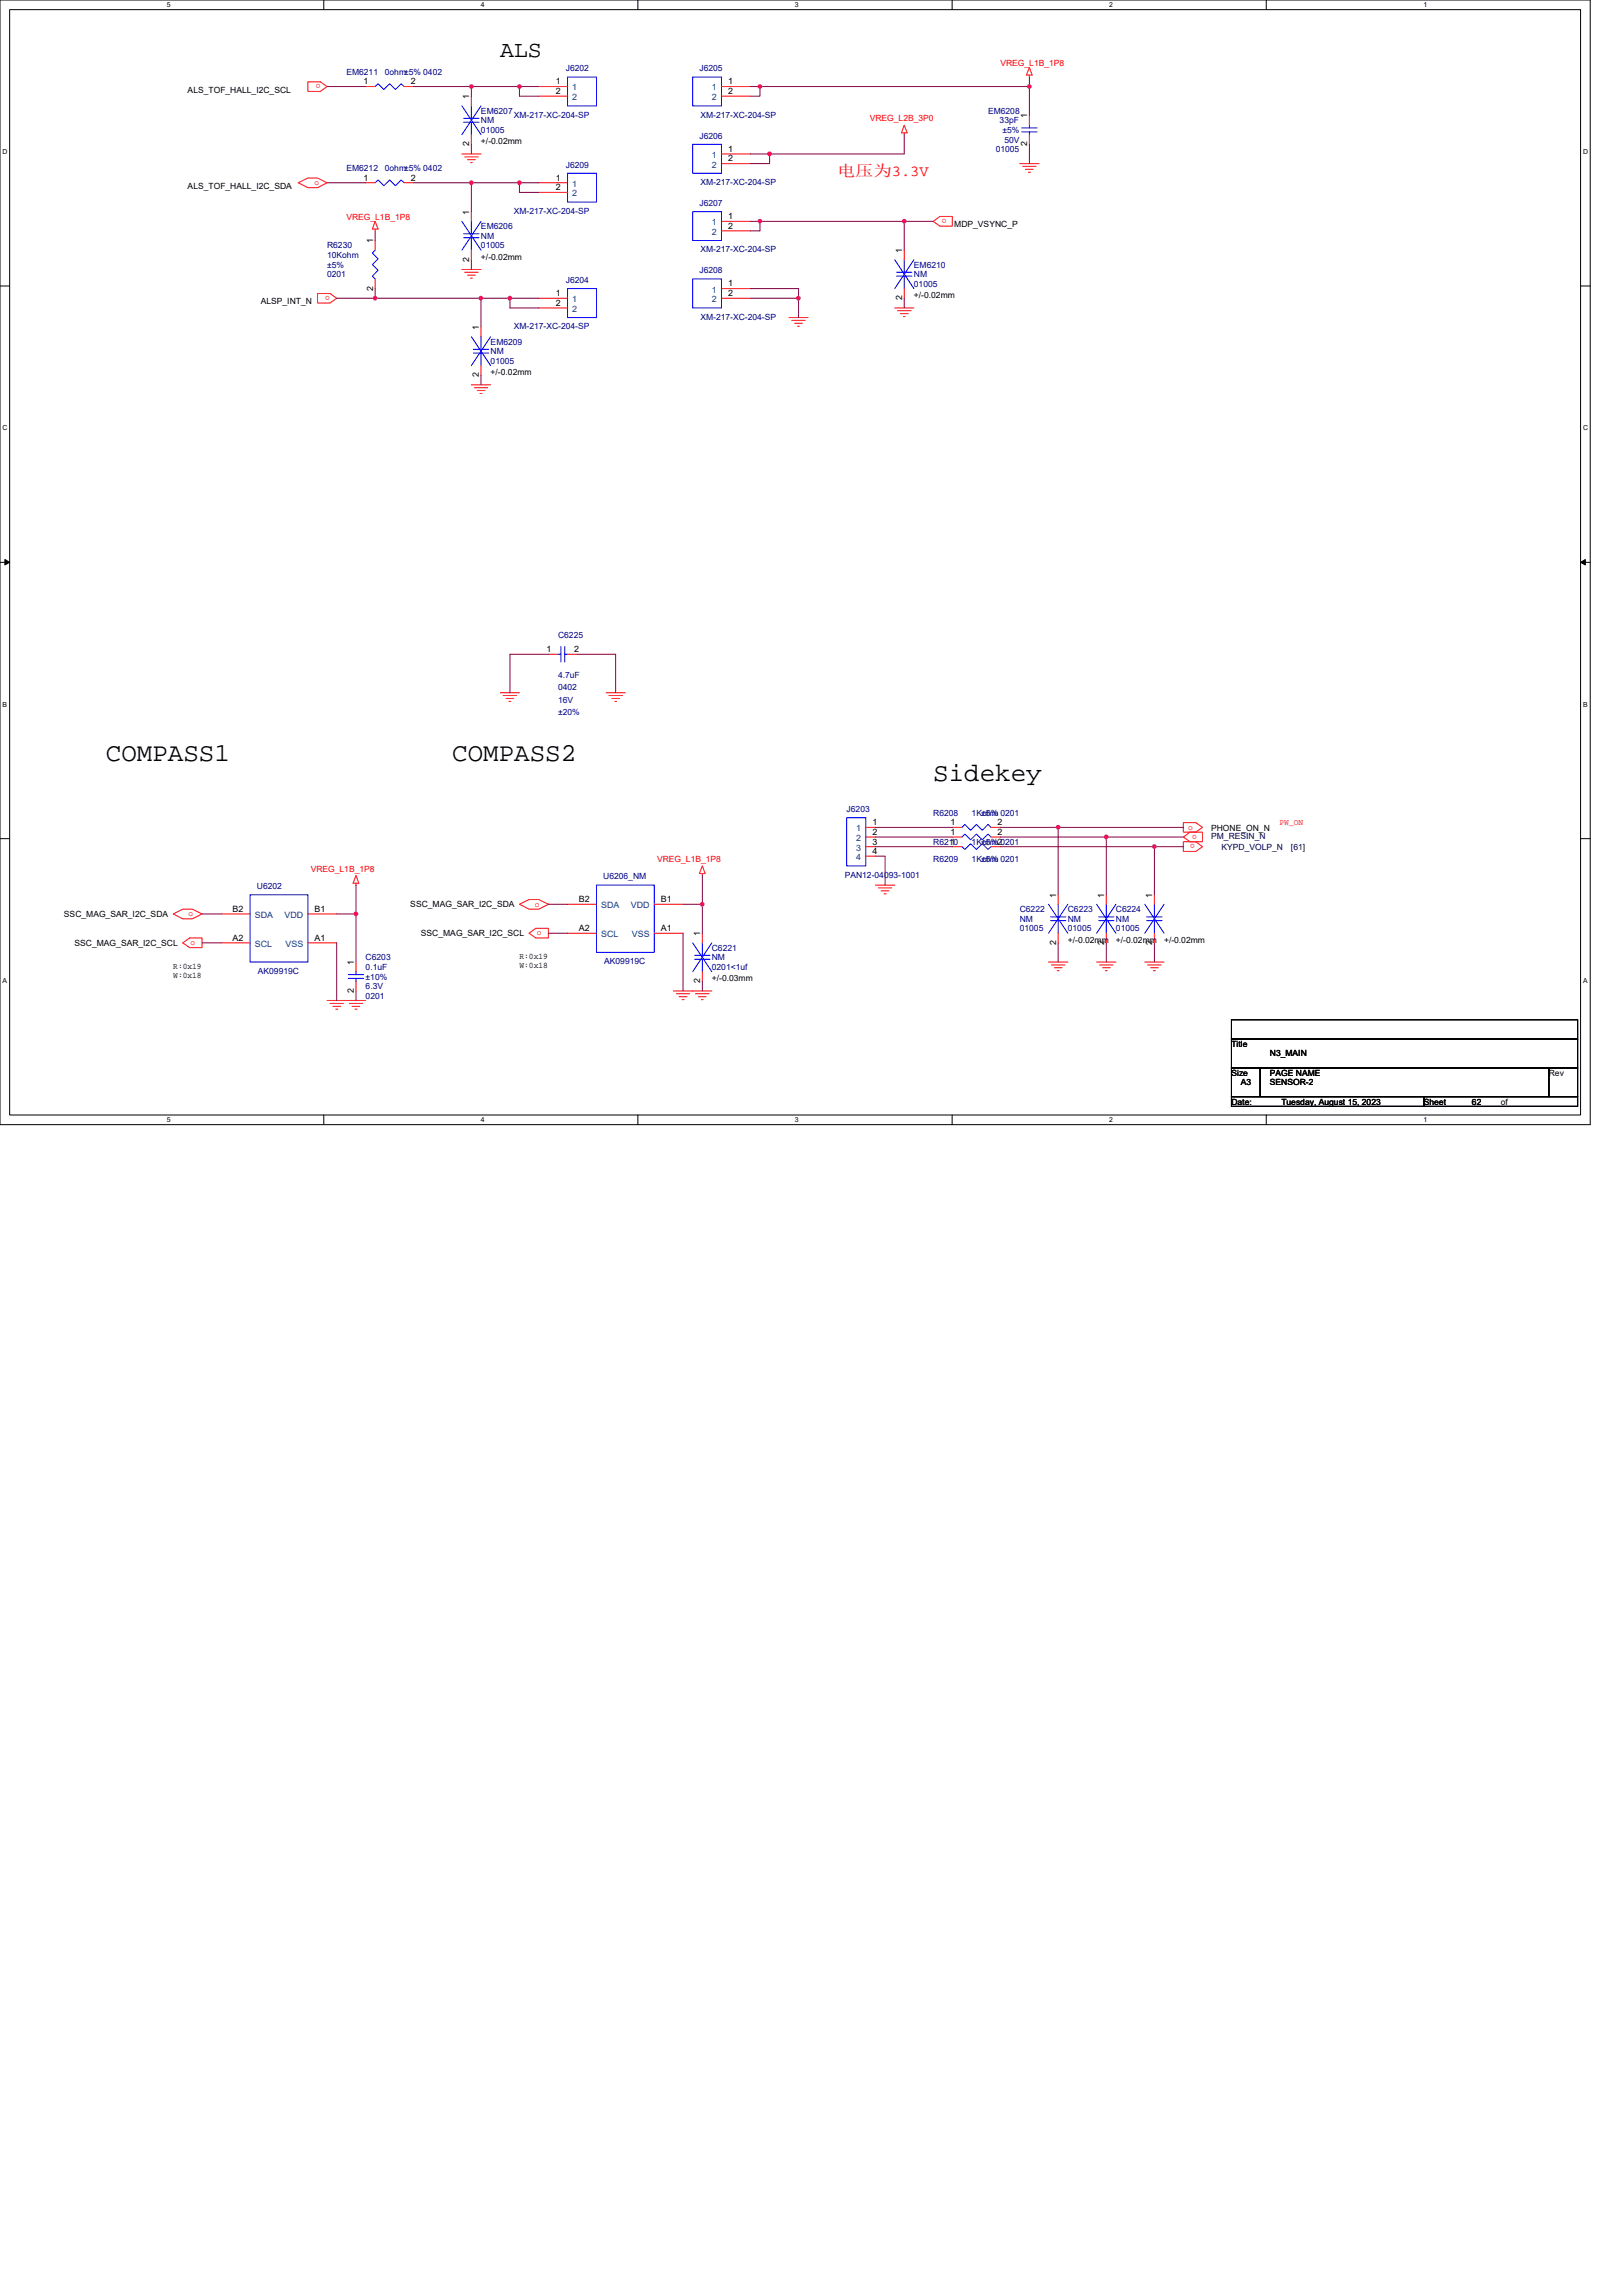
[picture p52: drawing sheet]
<svg xmlns="http://www.w3.org/2000/svg" width="210mm" height="297mm" viewBox="0 0 210 297" stroke-linecap="round" stroke-linejoin="round" font-family="sans-serif">
<defs><g id="words">
<g font-size="3.3">
<text x="13.7" y="98.5">COMPASS1</text>
<text x="58.5" y="98.5">COMPASS2</text>
<text x="120.7" y="101">Sidekey</text>
</g>
<text font-size="3" x="64.7" y="7.3">ALS</text>
<text font-size="2" fill="#f00" x="108.3" y="22.8">电压为3.3V</text>
<g font-size="1.1">
<text x="24.3" y="12">ALS_TOF_HALL_I2C_SCL</text>
<text x="47" y="10.9">1</text>
<text x="53.1" y="10.9">2</text>
<text x="71.9" y="10.9">1</text>
<text x="94.2" y="10.9">1</text>
<text x="60.7" y="12.8" transform="rotate(-90 60.7 12.8)">1</text>
<text x="71.9" y="12.2">2</text>
<text x="94.2" y="12.2">2</text>
<text x="132.9" y="15.3" transform="rotate(-90 132.9 15.3)">1</text>
<text x="47" y="23.4">1</text>
<text x="53.1" y="23.4">2</text>
<text x="60.7" y="18.9" transform="rotate(-90 60.7 18.9)">2</text>
<text x="62.2" y="18.7">+/-0.02mm</text>
<text x="71.9" y="23.4">1</text>
<text x="94.2" y="19.6">1</text>
<text x="94.2" y="20.9">2</text>
<text x="132.9" y="18.9" transform="rotate(-90 132.9 18.9)">2</text>
<text x="24.3" y="24.4">ALS_TOF_HALL_I2C_SDA</text>
<text x="60.7" y="27.8" transform="rotate(-90 60.7 27.8)">1</text>
<text x="71.9" y="24.6">2</text>
<text x="94.2" y="28.4">1</text>
<text x="94.2" y="29.6">2</text>
<text x="123.5" y="29.4">MDP_VSYNC_P</text>
<text x="48.3" y="31.5" transform="rotate(-90 48.3 31.5)">1</text>
<text x="60.7" y="33.9" transform="rotate(-90 60.7 33.9)">2</text>
<text x="62.2" y="33.6">+/-0.02mm</text>
<text x="116.7" y="32.7" transform="rotate(-90 116.7 32.7)">1</text>
<text x="33.7" y="39.3">ALSP_INT_N</text>
<text x="48.3" y="37.6" transform="rotate(-90 48.3 37.6)">2</text>
<text x="71.9" y="38.3">1</text>
<text x="71.9" y="39.6">2</text>
<text x="94.2" y="37.1">1</text>
<text x="94.2" y="38.3">2</text>
<text x="116.7" y="38.8" transform="rotate(-90 116.7 38.8)">2</text>
<text x="118.2" y="38.6">+/-0.02mm</text>
<text x="62" y="42.7" transform="rotate(-90 62 42.7)">1</text>
<text x="62" y="48.8" transform="rotate(-90 62 48.8)">2</text>
<text x="63.5" y="48.6">+/-0.02mm</text>
<text x="70.7" y="84.4">1</text>
<text x="74.3" y="84.4">2</text>
<text x="112.9" y="106.8">1</text>
<text x="123" y="106.8">1</text>
<text x="129.1" y="106.8">2</text>
<text x="156.7" y="107.5">PHONE_ON_N</text>
<text x="112.9" y="108">2</text>
<text x="112.9" y="109.3">3</text>
<text x="112.9" y="110.5">4</text>
<text x="123" y="109.3">1</text>
<text x="123" y="108">1</text>
<text x="129.1" y="108">2</text>
<text x="8.3" y="118.6">SSC_MAG_SAR_I2C_SDA</text>
<text x="30.1" y="118">B2</text>
<text x="40.7" y="118">B1</text>
<text x="53.1" y="117.4">SSC_MAG_SAR_I2C_SDA</text>
<text x="74.9" y="116.7">B2</text>
<text x="85.5" y="116.7">B1</text>
<text x="136.6" y="116.1" transform="rotate(-90 136.6 116.1)">1</text>
<text x="142.9" y="116.1" transform="rotate(-90 142.9 116.1)">1</text>
<text x="149.1" y="116.1" transform="rotate(-90 149.1 116.1)">1</text>
<text x="9.7" y="122.4">SSC_MAG_SAR_I2C_SCL</text>
<text x="22.4" y="125.4">R:0x19</text>
<text x="30.1" y="121.7">A2</text>
<text x="40.7" y="121.7">A1</text>
<text x="45.8" y="124.8" transform="rotate(-90 45.8 124.8)">1</text>
<text x="54.5" y="121.1">SSC_MAG_SAR_I2C_SCL</text>
<text x="67.2" y="124.1">R:0x19</text>
<text x="67.2" y="125.2">W:0x18</text>
<text x="74.9" y="120.5">A2</text>
<text x="85.5" y="120.5">A1</text>
<text x="90.6" y="121.1" transform="rotate(-90 90.6 121.1)">1</text>
<text x="136.6" y="122.2" transform="rotate(-90 136.6 122.2)">2</text>
<text x="138.2" y="122">+/-0.02mm</text>
<text x="142.9" y="122.2" transform="rotate(-90 142.9 122.2)">2</text>
<text x="144.4" y="122">+/-0.02mm</text>
<text x="149.1" y="122.2" transform="rotate(-90 149.1 122.2)">2</text>
<text x="150.6" y="122">+/-0.02mm</text>
<text x="22.4" y="126.5">W:0x18</text>
<text x="45.8" y="128.5" transform="rotate(-90 45.8 128.5)">2</text>
<text x="90.6" y="127.2" transform="rotate(-90 90.6 127.2)">2</text>
<text x="92.1" y="127">+/-0.03mm</text>
<text x="159.3" y="135.4">Title</text>
<text x="164.3" y="136.7">N3_MAIN</text>
<text x="159.3" y="139.2">Size</text>
<text x="159.3" y="142.9">Date:</text>
<text x="160.5" y="140.4">A3</text>
<text x="164.3" y="139.2">PAGE NAME</text>
<text x="164.3" y="140.4">SENSOR-2</text>
<text x="165.8" y="142.9">Tuesday, August 15, 2023</text>
<text x="184.2" y="142.9">Sheet</text>
<text x="190.4" y="142.9">62</text>
<text x="194.2" y="142.9">of</text>
<text x="200.4" y="139.2">Rev</text>
</g>
<g font-size="1.1" fill="#f00">
<text x="41.4" y="10.9" transform="rotate(-180 41.4 10.9)">o</text>
<text x="129.4" y="8.5">VREG_L1B_1P8</text>
<text x="112.5" y="15.7">VREG_L2B_3P0</text>
<text x="40.7" y="23.9">o</text>
<text x="44.8" y="28.4">VREG_L1B_1P8</text>
<text x="122.5" y="28.3" transform="rotate(-180 122.5 28.3)">o</text>
<text x="42.7" y="38.3" transform="rotate(-180 42.7 38.3)">o</text>
<text x="153.7" y="107.3">o</text>
<text x="154.8" y="108" transform="rotate(-180 154.8 108)">o</text>
<text x="165.5" y="106.7">PW_ON</text>
<text x="40.2" y="112.8">VREG_L1B_1P8</text>
<text x="85" y="111.5">VREG_L1B_1P8</text>
<text x="154.6" y="109.2" transform="rotate(-180 154.6 109.2)">o</text>
<text x="24.4" y="118.5">o</text>
<text x="69.2" y="117.3">o</text>
<text x="24.6" y="122.3">o</text>
<text x="69.4" y="121">o</text>
</g>
<g font-size="1.1" fill="#000080">
<text x="44.8" y="9.7">EM6211</text>
<text x="49.8" y="9.7">0ohm±5% 0402</text>
<text x="73.2" y="9.2">J6202</text>
<text x="90.5" y="9.2">J6205</text>
<text x="62.2" y="14.7">EM6207</text>
<text x="62.2" y="16">NM</text>
<text x="62.2" y="17.2">01005</text>
<text x="66.5" y="15.2">XM-217-XC-204-SP</text>
<text x="90.5" y="17.9">J6206</text>
<text x="90.6" y="15.2">XM-217-XC-204-SP</text>
<text x="127.8" y="14.7">EM6208</text>
<text x="129.3" y="16">33pF</text>
<text x="129.7" y="17.2">±5%</text>
<text x="44.8" y="22.2">EM6212</text>
<text x="49.8" y="22.2">0ohm±5% 0402</text>
<text x="73.2" y="21.7">J6209</text>
<text x="90.6" y="23.9">XM-217-XC-204-SP</text>
<text x="128.8" y="19.7">01005</text>
<text x="129.9" y="18.4">50V</text>
<text x="62.2" y="29.7">EM6206</text>
<text x="66.5" y="27.7">XM-217-XC-204-SP</text>
<text x="90.5" y="26.6">J6207</text>
<text x="42.3" y="32.1">R6230</text>
<text x="42.3" y="33.4">10Kohm</text>
<text x="42.3" y="34.6">±5%</text>
<text x="42.3" y="35.9">0201</text>
<text x="62.2" y="30.9">NM</text>
<text x="62.2" y="32.1">01005</text>
<text x="90.5" y="35.4">J6208</text>
<text x="90.6" y="32.6">XM-217-XC-204-SP</text>
<text x="118.2" y="34.6">EM6210</text>
<text x="118.2" y="35.9">NM</text>
<text x="73.2" y="36.6">J6204</text>
<text x="90.6" y="41.3">XM-217-XC-204-SP</text>
<text x="118.2" y="37.1">01005</text>
<text x="63.5" y="44.6">EM6209</text>
<text x="63.5" y="45.8">NM</text>
<text x="63.5" y="47.1">01005</text>
<text x="66.5" y="42.6">XM-217-XC-204-SP</text>
<text x="72.2" y="82.5">C6225</text>
<text x="72.2" y="87.7">4.7uF</text>
<text x="72.2" y="89.3">0402</text>
<text x="72.2" y="90.9">16V</text>
<text x="72.2" y="92.5">±20%</text>
<text x="109.5" y="105.1">J6203</text>
<text x="120.7" y="105.6">R6208</text>
<text x="125.7" y="105.6">1Kohm</text>
<text x="127" y="105.6">±5% 0201</text>
<text x="78" y="113.8">U6206_NM</text>
<text x="109.3" y="113.5">PAN12-04093-1001</text>
<text x="120.7" y="111.5">R6209</text>
<text x="120.7" y="109.3">R6210</text>
<text x="125.7" y="111.5">1Kohm</text>
<text x="125.7" y="109.3">1Kohm2</text>
<text x="127" y="111.5">±5% 0201</text>
<text x="127" y="109.3">±5% 0201</text>
<text x="33.2" y="115">U6202</text>
<text x="131.9" y="118">C6222</text>
<text x="131.9" y="119.3">NM</text>
<text x="138.2" y="118">C6223</text>
<text x="138.2" y="119.3">NM</text>
<text x="144.4" y="118">C6224</text>
<text x="144.4" y="119.3">NM</text>
<text x="33.4" y="126">AK09919C</text>
<text x="47.3" y="124.2">C6203</text>
<text x="47.3" y="125.5">0.1uF</text>
<text x="78.2" y="124.7">AK09919C</text>
<text x="92.1" y="123">C6221</text>
<text x="92.1" y="124.2">NM</text>
<text x="92.1" y="125.5">0201&lt;1uf</text>
<text x="131.9" y="120.5">01005</text>
<text x="138.2" y="120.5">01005</text>
<text x="144.4" y="120.5">01005</text>
<text x="47.3" y="129.2">0201</text>
<text x="47.3" y="128">6.3V</text>
<text x="47.3" y="126.7">±10%</text>
</g>
<g font-size="1.1" fill="#004080">
<text x="74" y="11.7">1</text>
<text x="92.1" y="11.7">1</text>
<text x="74" y="13">2</text>
<text x="92.1" y="13">2</text>
<text x="92.1" y="20.4">1</text>
<text x="92.1" y="21.7">2</text>
<text x="74" y="24.2">1</text>
<text x="74" y="25.4">2</text>
<text x="92.1" y="29.1">1</text>
<text x="92.1" y="30.4">2</text>
<text x="74" y="39.1">1</text>
<text x="74" y="40.3">2</text>
<text x="92.1" y="37.8">1</text>
<text x="92.1" y="39.1">2</text>
<text x="110.8" y="107.5">1</text>
<text x="110.8" y="108.8">2</text>
<text x="110.8" y="110">3</text>
<text x="110.8" y="111.3">4</text>
<text x="33" y="118.7">SDA</text>
<text x="36.8" y="118.7">VDD</text>
<text x="77.8" y="117.5">SDA</text>
<text x="81.6" y="117.5">VDD</text>
<text x="33" y="122.5">SCL</text>
<text x="36.9" y="122.5">VSS</text>
<text x="77.8" y="121.2">SCL</text>
<text x="81.7" y="121.2">VSS</text>
</g>
<g font-size="1.1" fill="#000040">
<text x="156.7" y="108.6">PM_RESIN_N</text>
<text x="158" y="109.9">KYPD_VOLP_N</text>
<text x="167" y="109.9">[61]</text>
</g>
<g font-size=".9">
<text x="21.6" y="1">5</text>
<text x="62.2" y="1">4</text>
<text x="102.8" y="1">3</text>
<text x="143.5" y="1">2</text>
<text x="184.2" y="1">1</text>
<text x=".3" y="19.9">D</text>
<text x="204.8" y="19.9">D</text>
<text x=".3" y="55.7">C</text>
<text x="204.8" y="55.7">C</text>
<text x=".3" y="91.4">B</text>
<text x="204.8" y="91.4">B</text>
<text x=".3" y="127.2">A</text>
<text x="204.8" y="127.2">A</text>
<text x="21.6" y="145.2">5</text>
<text x="62.2" y="145.2">4</text>
<text x="102.8" y="145.2">3</text>
<text x="143.5" y="145.2">2</text>
<text x="184.2" y="145.2">1</text>
</g>
</g></defs>
<path d="M0 0h205.7v145.5h-205.7zM1.2 1.2h203.3v143.1h-203.3z" fill="none" stroke="#000" stroke-width=".13"/>
<g fill="#fff">
<path d="M21.6 .1h.5v1h-.5z"/>
<path d="M21.6 144.4h.5v1h-.5z"/>
</g>
<path d="M41.9 0v1.2M41.9 144.3v1.2" fill="none" stroke="#000" stroke-width=".13"/>
<g fill="#fff">
<path d="M62.2 .1h.5v1h-.5z"/>
<path d="M62.2 144.4h.5v1h-.5z"/>
</g>
<path d="M82.5 0v1.2M82.5 144.3v1.2" fill="none" stroke="#000" stroke-width=".13"/>
<g fill="#fff">
<path d="M102.8 .1h.5v1h-.5z"/>
<path d="M102.8 144.4h.5v1h-.5z"/>
</g>
<path d="M123.2 0v1.2M123.2 144.3v1.2" fill="none" stroke="#000" stroke-width=".13"/>
<g fill="#fff">
<path d="M143.5 .1h.5v1h-.5z"/>
<path d="M143.5 144.4h.5v1h-.5z"/>
</g>
<path d="M163.8 0v1.2M163.8 144.3v1.2" fill="none" stroke="#000" stroke-width=".13"/>
<g fill="#fff">
<path d="M184.1 .1h.5v1h-.5z"/>
<path d="M184.1 144.4h.5v1h-.5z"/>
<path d="M.3 19.1h.7v1h-.7z"/>
<path d="M204.8 19.1h.6v1h-.6z"/>
<path d="M.3 54.9h.7v1h-.7z"/>
<path d="M204.8 54.9h.6v1h-.6z"/>
</g>
<path d="M0 37h1.2M204.5 37h1.2" fill="none" stroke="#000" stroke-width=".13"/>
<g fill="#fff">
<path d="M.3 90.6h.6v1h-.6z"/>
<path d="M204.8 90.6h.6v1h-.6z"/>
</g>
<path d="M0 72.7h1.2M204.5 72.7h1.2" fill="none" stroke="#000" stroke-width=".13"/>
<path d="M.6 72.4l.6 .3-.6 .4zM204.5 72.7l.6-.3v.7z" fill="#000" stroke="#000" stroke-width=".13"/>
<g fill="#fff">
<path d="M.3 126.4h.6v1h-.6z"/>
<path d="M204.8 126.4h.6v1h-.6z"/>
</g>
<path d="M0 108.5h1.2M204.5 108.5h1.2M159.3 131.9h44.8v2.5h-44.8zM159.3 134.4h44.8v3.8h-44.8zM159.3 138.2h3.7v3.7h-3.7zM163 138.2h37.4v3.7h-37.4zM200.4 138.2h3.7v3.7h-3.7zM159.3 141.9h24.9v1.2h-24.9zM184.2 141.9h19.9v1.2h-19.9z" fill="none" stroke="#000" stroke-width=".13"/>
<g fill="none" stroke="#f00" stroke-width=".13">
<path d="M39.8 10.6h1.6l.9 .6-.9 .6h-1.6zM47.3 11.2h1.2M52.3 11.2h1.2M59.8 19.9h2.4M61 12.4v1.3M61 17.4v1.3M69.7 11.2h3.7M69.7 12.4h3.7M93.3 19.9h3.8M93.3 11.2h3.8M93.3 12.4h3.8M117 17.2v.2"/>
<path d="M117 16.2l.4 1h-.8zM133.2 9.7v.3M133.2 14.9v1.3M133.2 17.4v1.3M133.2 8.7l.3 1h-.7zM38.6 23.6l1.2-.6h1.3l1.2 .6-1.2 .7h-1.3zM41.1 38h1.6l.9 .6-.9 .6h-1.6zM47.3 23.6h1.2M48.5 29.6v.3M48.5 31.1v1.3M48.5 36.1v1.2M48.5 28.6l.4 1h-.7z"/>
<path d="M52.3 23.6h1.2M59.8 34.9h2.4M60.1 35.2h1.8M60.1 20.3h1.8M60.5 20.7h1M60.5 35.6h1M60.9 36h.2M60.9 21h.2M61 27.4v1.2M61 32.4v1.2M69.7 23.6h3.7M69.7 24.9h3.7"/>
<path d="M69.7 38.6h3.7M69.7 39.8h3.7M93.3 21.2h3.8M93.3 28.6h3.8M93.3 29.9h3.8M93.3 37.3h3.8M93.3 38.6h3.8M115.8 39.8h2.4M117 32.4v1.2M117 37.3v1.3M120.7 28.6l.9-.6h1.6v1.3h-1.6zM131.9 21.2h2.5"/>
<path d="M132.3 21.5h1.7M132.7 21.9h1M133.1 22.3h.2M61 49.8h2.5M61.4 50.2h1.7M61.7 50.5h1M62.1 50.9h.3M62.2 42.3v1.3M62.2 47.3v1.2M102.1 41.1h2.4M102.4 41.4h1.8M102.8 41.8h1"/>
<path d="M103.2 42.2h.2M116.1 40.2h1.8M116.5 40.6h1M116.9 41h.2M64.7 89.6h2.5M65.1 90h1.7M65.5 90.4h1M65.8 90.7h.3M71 84.6h1.2M73.4 84.6h1.3M78.4 89.6h2.5M78.8 90h1.7"/>
<path d="M79.2 90.4h1M79.5 90.7h.3M22.4 118.2l1.2-.6h1.3l1.2 .6-1.2 .7h-1.3zM28.6 118.2h3.8M39.8 118.2h3.8M46.1 113.3l.3 1h-.7zM46.1 114.3v.2M67.2 117l1.3-.6h1.2l1.3 .6-1.3 .6h-1.2zM73.4 117h3.8M84.6 117h3.8M90.9 113v.3M90.9 112l.3 1h-.7z"/>
<path d="M112 108.3h1.3M112 109.5h1.3M112 110.8h1.3M112 107h1.3M113.3 114.5h2.5M113.6 114.9h1.8M114 115.3h1M114.4 115.6h.2M123.2 107h1.3M123.2 109.5h1.3M123.2 108.3h1.3M128.2 107h1.2"/>
<path d="M128.2 109.5h1.2M128.2 108.3h1.2M136.9 115.8v1.2M143.1 115.8v1.2M149.4 115.8v1.2M153.1 106.4h1.6l.9 .6-.9 .7h-1.6zM153.1 108.9h1.6l.9 .6-.9 .7h-1.6zM153.1 108.3l.9-.6h1.6v1.2h-1.6zM23.6 122l.9-.7h1.6v1.3h-1.6zM28.6 122h3.8M39.8 122h3.8M42.3 129.4h5"/>
<path d="M42.7 129.8h1.7M43.1 130.2h1M43.4 130.6h.3M45.2 129.8h1.7M45.6 130.2h.9M45.9 130.6h.3M46.1 124.5v1.2M46.1 127v1.2M68.5 120.7l.8-.6h1.7v1.2h-1.7zM73.4 120.7h3.8M84.6 120.7h3.8M87.1 128.2h5"/>
<path d="M87.5 128.6h1.7M87.9 128.9h1M88.2 129.3h.3M90 128.6h1.7M90.4 128.9h1M90.7 129.3h.3M90.9 120.7v1.3M90.9 125.7v1.3M135.7 124.5h2.5M136 124.8h1.8M136.4 125.2h1M136.8 125.6h.2"/>
<path d="M136.9 120.7v1.3M141.9 124.5h2.5M142.3 124.8h1.7M142.6 125.2h1M143 125.6h.3M143.1 120.7v1.3M148.1 124.5h2.5M148.5 124.8h1.7M148.9 125.2h1M149.2 125.6h.3M149.4 120.7v1.3"/>
</g>
<g fill="none" stroke="#00f" stroke-width=".13">
<path d="M48.5 11.2l.4-.4 .8 .8 .7-.8 .8 .8 .7-.8 .4 .4M59.8 13.7l2.4 3.7M60 15.3h2M60 15.8h2M61 13.7v1.6M61 15.8v1.6M62.2 13.7l-2.4 3.7M73.4 10h3.8v3.7h-3.8zM89.6 18.7h3.7v3.7h-3.7zM89.6 10h3.7v3.7h-3.7zM132.2 16.6h2M132.2 17.1h2"/>
<path d="M133.2 16.2v.4M133.2 17.1v.3M48.5 32.4l-.3 .3 .7 .8-.7 .7 .7 .8-.7 .7 .3 .4M48.5 23.6l.4-.3 .8 .7 .7-.7 .8 .7 .7-.7 .4 .3M59.8 28.6l2.4 3.8M60 30.2h2M60 30.8h2M61 28.6v1.6M61 30.8v1.6M62.2 28.6l-2.4 3.8M73.4 22.4h3.8v3.7h-3.8zM73.4 37.3h3.8v3.8h-3.8z"/>
<path d="M89.6 27.4h3.7v3.7h-3.7zM89.6 36.1h3.7v3.7h-3.7zM115.8 33.6l2.4 3.7M116 35.2h2M116 35.7h2M117 33.6v1.6M117 35.7v1.6M118.2 33.6l-2.4 3.7M61 43.6l2.5 3.7M61.2 45.2h2M61.2 45.7h2M62.2 43.6v1.6"/>
<path d="M62.2 45.7v1.6M63.5 43.6l-2.5 3.7M72.2 84.6h.4M72.6 83.7v1.9M73.1 83.7v1.9M73.1 84.6h.3M32.4 115.8h7.4v8.7h-7.4zM77.2 114.5h7.4v8.7h-7.4zM109.5 105.8h2.5v6.2h-2.5zM124.5 107l.3-.3 .8 .7 .7-.7 .8 .7 .7-.7 .4 .3M124.5 109.5l.3 .4 .8-.7 .7 .7 .8-.7 .7 .7 .4-.4M124.5 108.3l.3-.4 .8 .7 .7-.7 .8 .7 .7-.7 .4 .4"/>
<path d="M135.7 117l2.5 3.7M135.9 118.6h2M135.9 119.1h2M136.9 117v1.6M136.9 119.1v1.6M138.2 117l-2.5 3.7M141.9 117l2.5 3.7M142.1 118.6h2M142.1 119.1h2M143.1 117v1.6M143.1 119.1v1.6M144.4 117l-2.5 3.7"/>
<path d="M148.1 117l2.5 3.7M148.4 118.6h1.9M148.4 119.1h1.9M149.4 117v1.6M149.4 119.1v1.6M150.6 117l-2.5 3.7M45.1 126.1h2M45.1 126.6h2M46.1 125.7v.4M46.1 126.6v.4M89.6 122l2.5 3.7M89.9 123.6h2"/>
<path d="M89.9 124.1h2M90.9 122v1.6M90.9 124.1v1.6M92.1 122l-2.5 3.7"/>
</g>
<g fill="none" stroke="#800040" stroke-width=".13">
<path d="M42.3 11.2h5M53.5 11.2h7.5M61 18.7v1.2M61 11.2h6.2M61 11.2v1.2M67.2 11.2v1.2h2.5M67.2 11.2h2.5M97.1 11.2h1.2M97.1 19.9h2.5M98.3 11.2v1.2h-1.2M98.3 11.2h34.9M99.6 19.9v1.3h-2.5"/>
<path d="M117 17.4v2.5h-17.4M133.2 10v1.2M133.2 11.2v3.7M133.2 18.7v2.5M42.3 23.6h5M43.6 38.6h4.9M48.5 29.9v1.2M48.5 37.3v1.3M48.5 38.6h13.7M53.5 23.6h7.5M61 23.6h6.2M61 23.6v3.8"/>
<path d="M61 33.6v1.3M62.2 38.6v3.7M62.2 38.6h3.8M66 38.6h3.7M66 38.6v1.2h3.7M67.2 23.6v1.3h2.5M67.2 23.6h2.5M97.1 37.3h6.2v1.3M97.1 38.6h6.2M97.1 28.6h1.2M98.3 28.6h18.7M98.3 28.6v1.3h-1.2"/>
<path d="M103.3 38.6v2.5M117 28.6v3.8M117 38.6v1.2M117 28.6h3.7M62.2 48.5v1.3M71 84.6h-5v5M74.7 84.6h5v5M26.1 118.2h2.5M43.6 118.2h2.5M46.1 114.5v3.7M46.1 118.2v6.3M71 117h2.4"/>
<path d="M88.4 117h2.5M90.9 113.3v3.7M90.9 117v3.7M113.3 107h9.9M113.3 110.8h1.2v3.7M113.3 108.3h9.9M113.3 109.5h9.9M129.4 107h7.5M129.4 108.3h13.7M129.4 109.5h20M136.9 107v8.8M136.9 107h16.2"/>
<path d="M143.1 108.3v7.5M143.1 108.3h10M149.4 109.5v6.3M149.4 109.5h3.7M26.1 122h2.5M43.6 122v7.4M46.1 128.2v1.2M71 120.7h2.4M88.4 120.7v7.5M90.9 127v1.2M136.9 122v2.5M143.1 122v2.5"/>
<path d="M149.4 122v2.5"/>
</g>
<g fill="#f0f" stroke="#f0f" stroke-width=".13">
<circle cx="46" cy="118.2" r=".24"/>
<circle cx="98.3" cy="11.2" r=".23"/>
<circle cx="133.2" cy="11.2" r=".24"/>
<circle cx="67.2" cy="23.6" r=".23"/>
<circle cx="61" cy="23.6" r=".23"/>
<circle cx="99.6" cy="19.9" r=".24"/>
<circle cx="48.5" cy="38.6" r=".24"/>
<circle cx="62.2" cy="38.6" r=".24"/>
<circle cx="98.3" cy="28.6" r=".23"/>
<circle cx="117" cy="28.6" r=".23"/>
<circle cx="103.3" cy="38.6" r=".24"/>
<circle cx="90.8" cy="117" r=".23"/>
<circle cx="66" cy="38.6" r=".24"/>
<circle cx="136.9" cy="107" r=".24"/>
<circle cx="143.1" cy="108.3" r=".24"/>
<circle cx="149.3" cy="109.5" r=".24"/>
<circle cx="67.2" cy="11.2" r=".23"/>
<circle cx="61" cy="11.2" r=".23"/>
</g>
<use href="#words"/>
</svg>
